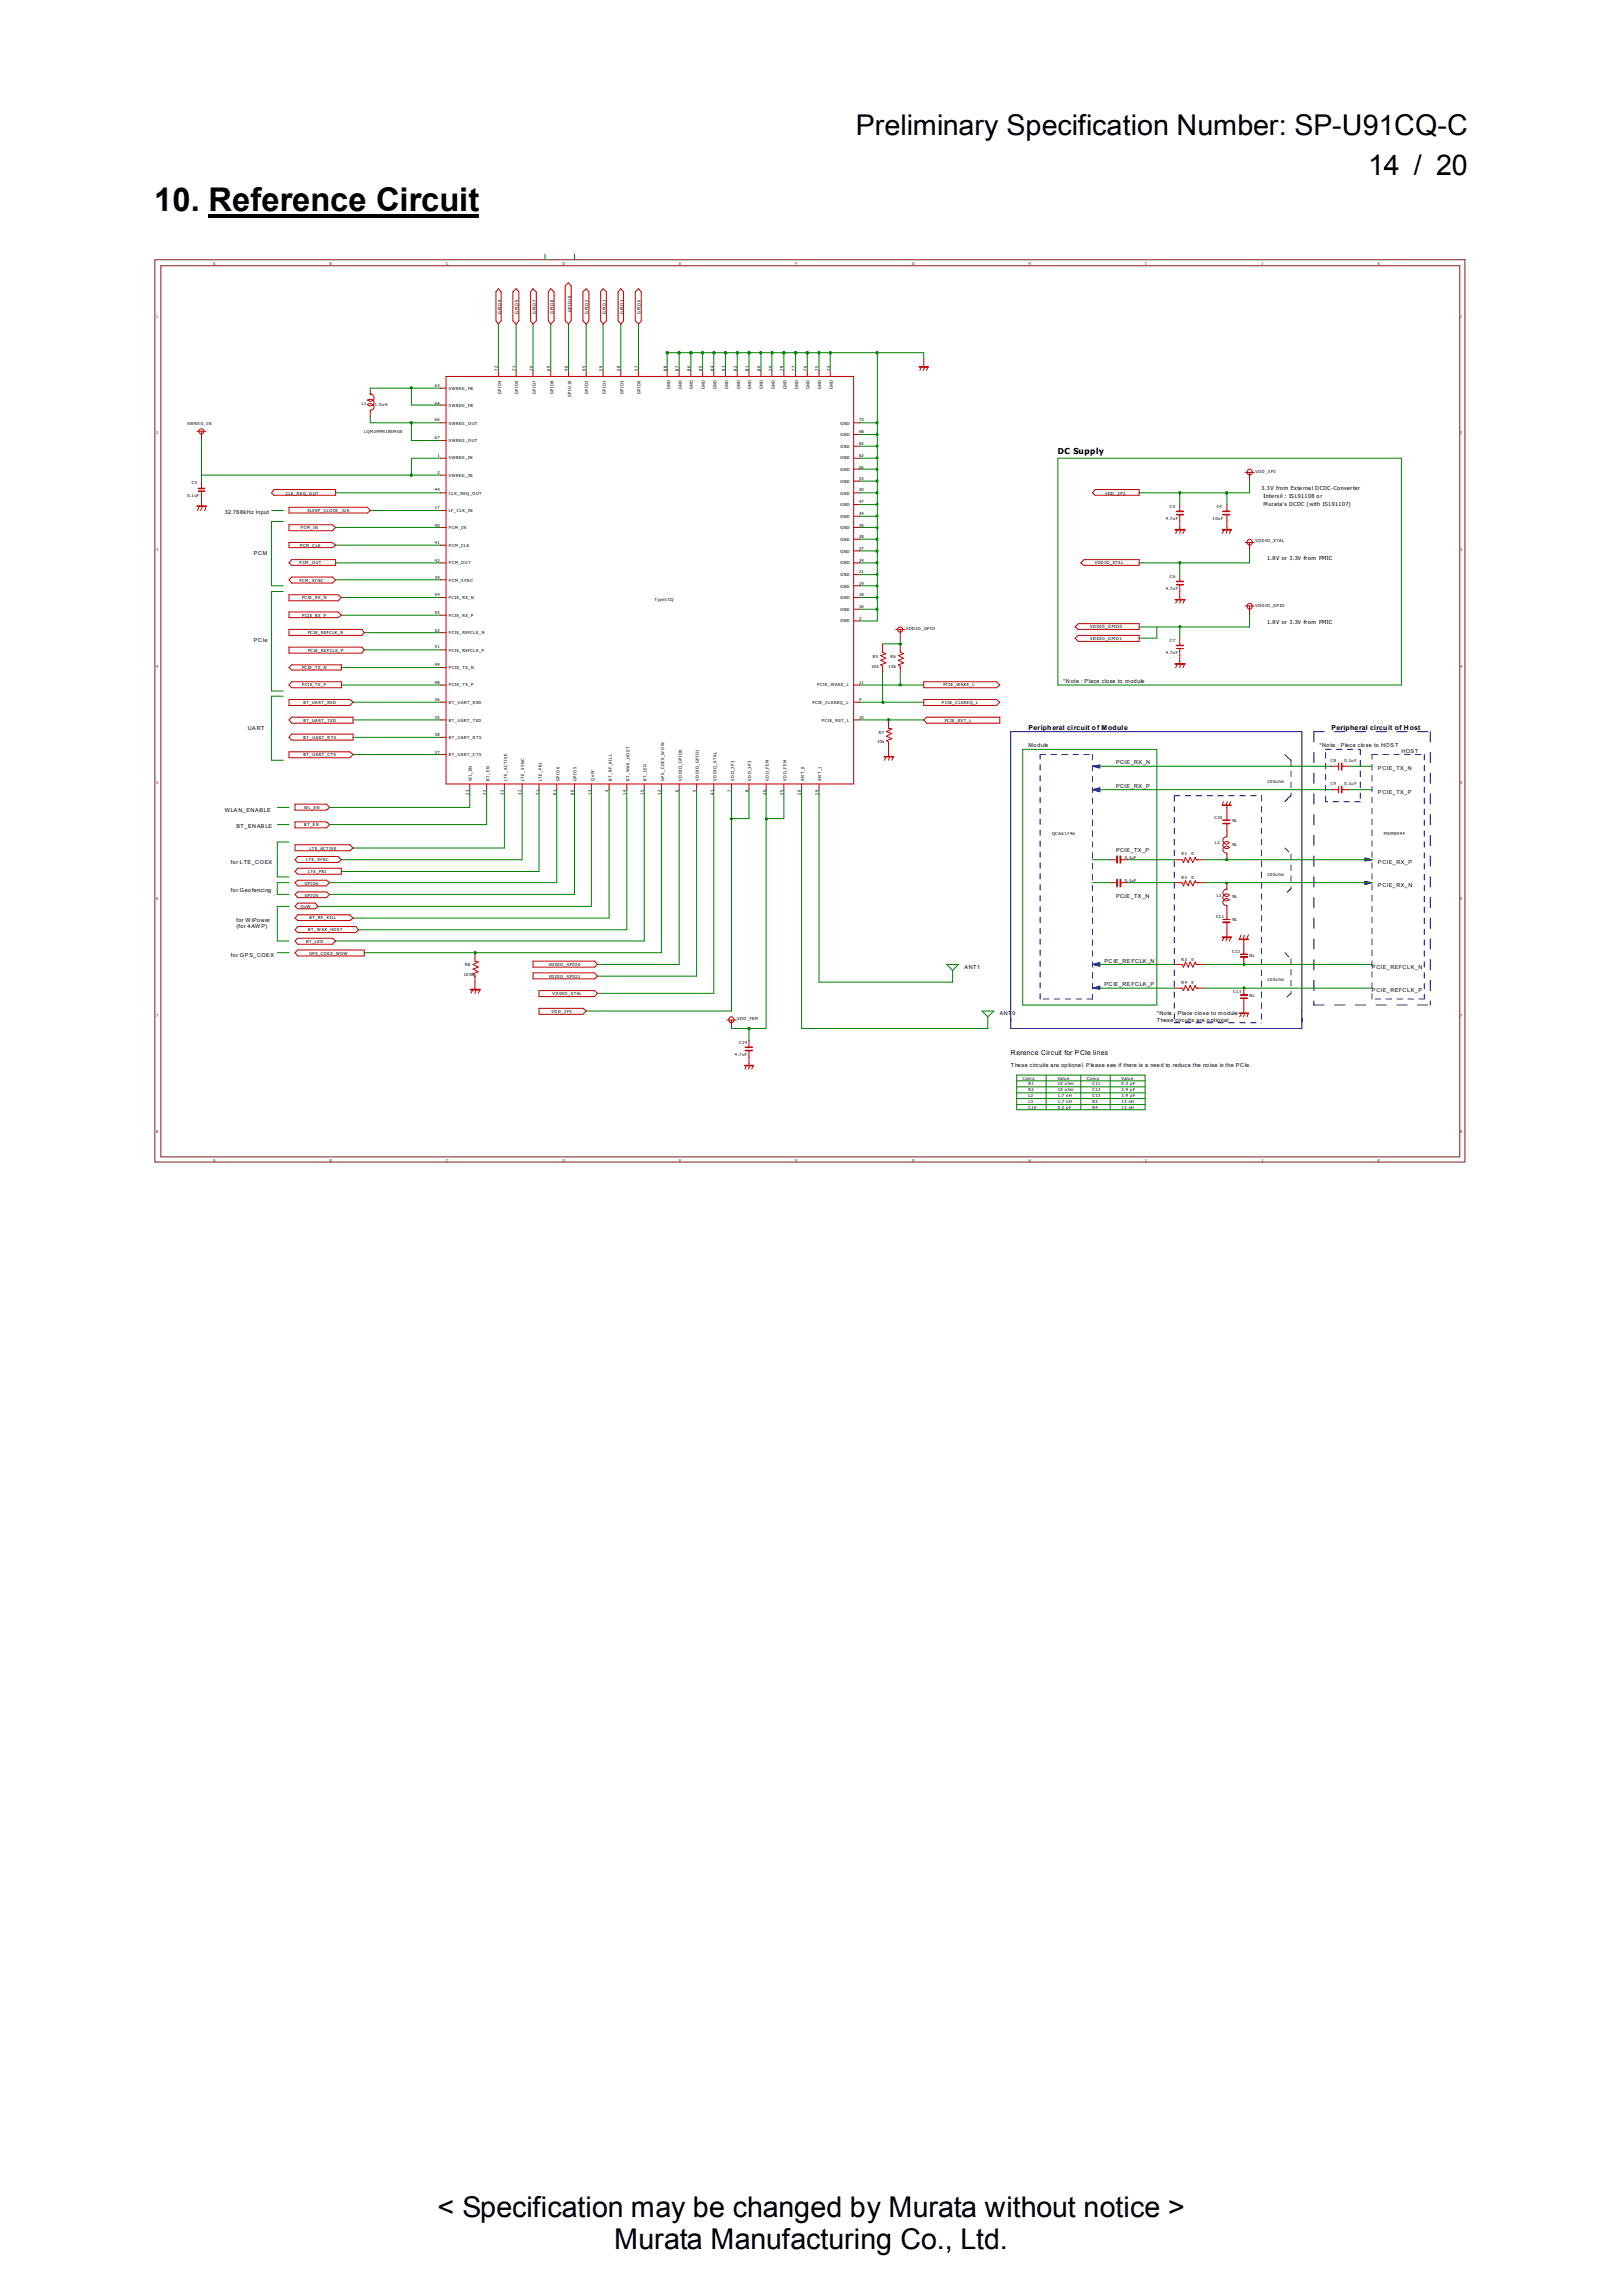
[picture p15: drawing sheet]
<svg xmlns="http://www.w3.org/2000/svg" width="210mm" height="297mm" viewBox="0 0 210 297" stroke-linecap="round" stroke-linejoin="round" font-family="sans-serif">
<defs><g id="words">
<text font-size="4.2" x="20" y="27.3">10. Reference Circuit</text>
<g font-size="3.7">
<text x="110.7" y="17.5">Preliminary Specification Number: SP-U91CQ-C</text>
<text x="177" y="22.6">14 / 20</text>
<text x="56.6" y="286.9">&lt; Specification may be changed by Murata without notice &gt;</text>
<text x="79.5" y="291.1">Murata Manufacturing Co., Ltd.</text>
</g>
<text font-size="1.1" x="136.9" y="58.8">DC Supply</text>
<g font-size=".9">
<text x="133.1" y="94.4">Peripheral circuit of Module</text>
<text x="172.3" y="94.4">Peripheral circuit of Host</text>
<text x="130.8" y="136.5">Rerence Circuit for PCIe lines</text>
</g>
<g font-size=".7">
<text x="163.2" y="63.4">3.3V from External DCDC-Converter</text>
<text x="163.5" y="64.4">Intersil : ISL91108 or</text>
<text x="163.5" y="65.5">Murata's DCDC (with ISL91107)</text>
<text x="29.1" y="66.6">32.768kHz Input</text>
<text x="32.8" y="71.8">PCM</text>
<text x="164" y="72.5">1.8V or 3.3V from PMIC</text>
<text x="32.8" y="83.1">PCIe</text>
<text x="164" y="80.8">1.8V or 3.3V from PMIC</text>
<text x="137.6" y="88.4">*N ote : Place close to module</text>
<text x="32.1" y="94.4">UART</text>
<text x="133.1" y="96.7">Module</text>
<text x="144.4" y="98.9">PCIE_RX_N</text>
<text x="144.4" y="101.9">PCIE_RX_P</text>
<text x="170.7" y="96.7">*Note : Place close to HOST</text>
<text x="178.3" y="99.7">PCIE_TX_N</text>
<text x="181.3" y="97.5">HOST</text>
<text x="29.1" y="105">WLAN_ENABLE</text>
<text x="30.6" y="107.2">BT_EN ABLE</text>
<text x="178.3" y="102.7">PCIE_TX_P</text>
<text x="29.9" y="111.8">for LTE_COEX</text>
<text x="144.4" y="110.2">PCIE_TX_P</text>
<text x="178.3" y="111.8">PCIE_RX_P</text>
<text x="29.9" y="115.5">for Geofencing</text>
<text x="30.6" y="119.3">for W iPower</text>
<text x="144.4" y="116.3">PCIE_TX_N</text>
<text x="178.3" y="114.8">PCIE_RX_N</text>
<text x="29.9" y="123.8">for GPS_COEX</text>
<text x="30.6" y="120.1">(for 4AW P)</text>
<text x="124.8" y="125.3">ANT1</text>
<text x="142.9" y="124.6">PC IE_REFCLK_N</text>
<text x="177.5" y="125.3">PCIE_REFCLK_N</text>
<text x="129.4" y="131.3">ANT 0</text>
<text x="142.9" y="127.6">PC IE_REFCLK_P</text>
<text x="149.7" y="131.3">*Note : Place close to module</text>
<text x="177.5" y="128.4">PCIE_REFCLK_P</text>
<text x="149.7" y="132.3">These circuits are optional</text>
<text x="130.8" y="138.1">T hese circuits are optional. Please see if there is a need to reduce the noise in the PCIe.</text>
</g>
<g font-size=".5" fill="#802020">
<text x="27.6" y="34.3">A</text>
<text x="42.7" y="34.3">B</text>
<text x="57.7" y="34.3">C</text>
<text x="72.8" y="34.3">D</text>
<text x="87.9" y="34.3">E</text>
<text x="102.9" y="34.3">F</text>
<text x="118" y="34.3">G</text>
<text x="133.1" y="34.3">H</text>
<text x="148.2" y="34.3">I</text>
<text x="163.2" y="34.3">J</text>
<text x="178.3" y="34.3">K</text>
<text x="20.2" y="41.2">1</text>
<text x="188.9" y="41.2">1</text>
<text x="20.2" y="56.2">2</text>
<text x="188.9" y="56.2">2</text>
<text x="20.2" y="71.3">3</text>
<text x="188.9" y="71.3">3</text>
<text x="20.2" y="86.4">4</text>
<text x="188.9" y="86.4">4</text>
<text x="20.2" y="101.5">5</text>
<text x="188.9" y="101.5">5</text>
<text x="20.2" y="116.5">6</text>
<text x="188.9" y="116.5">6</text>
<text x="20.2" y="131.6">7</text>
<text x="188.9" y="131.6">7</text>
<text x="20.2" y="146.6">8</text>
<text x="188.9" y="146.6">8</text>
<text x="27.6" y="150.3">A</text>
<text x="42.7" y="150.3">B</text>
<text x="57.7" y="150.3">C</text>
<text x="72.8" y="150.3">D</text>
<text x="87.9" y="150.3">E</text>
<text x="102.9" y="150.3">F</text>
<text x="118" y="150.3">G</text>
<text x="133.1" y="150.3">H</text>
<text x="148.2" y="150.3">I</text>
<text x="163.2" y="150.3">J</text>
<text x="178.3" y="150.3">K</text>
</g>
<g font-size=".5">
<text x="64.9" y="40.6" transform="rotate(-90 64.9 40.6)">G PIO 4</text>
<text x="67.1" y="40.6" transform="rotate(-90 67.1 40.6)">G PIO 9</text>
<text x="69.3" y="40.6" transform="rotate(-90 69.3 40.6)">G PIO 7</text>
<text x="71.6" y="40.6" transform="rotate(-90 71.6 40.6)">G PIO 8</text>
<text x="73.9" y="40.4" transform="rotate(-90 73.9 40.4)">GPI O1 0</text>
<text x="76.1" y="40.6" transform="rotate(-90 76.1 40.6)">G PIO 2</text>
<text x="78.4" y="40.6" transform="rotate(-90 78.4 40.6)">G PIO 1</text>
<text x="80.7" y="40.6" transform="rotate(-90 80.7 40.6)">G PIO 3</text>
<text x="82.9" y="40.6" transform="rotate(-90 82.9 40.6)">G PIO 0</text>
<text x="46.8" y="52.3">L1</text>
<text x="48.5" y="52.5">1 .5u H</text>
<text x="56.3" y="50.1">63</text>
<text x="56.3" y="52.3">64</text>
<text x="58.1" y="50.4">S W REG _FB</text>
<text x="58.1" y="52.7">S W REG _FB</text>
<text x="64.4" y="48" transform="rotate(-90 64.4 48)">7 2</text>
<text x="64.9" y="51" transform="rotate(-90 64.9 51)">GPIO 4</text>
<text x="66.7" y="48" transform="rotate(-90 66.7 48)">7 1</text>
<text x="67.1" y="51" transform="rotate(-90 67.1 51)">GPIO 9</text>
<text x="69" y="48" transform="rotate(-90 69 48)">7 0</text>
<text x="69.3" y="51" transform="rotate(-90 69.3 51)">GPIO 7</text>
<text x="71.2" y="48" transform="rotate(-90 71.2 48)">6 9</text>
<text x="71.6" y="51" transform="rotate(-90 71.6 51)">GPIO 8</text>
<text x="73.5" y="48" transform="rotate(-90 73.5 48)">4 6</text>
<text x="73.9" y="51.4" transform="rotate(-90 73.9 51.4)">GP IO 10</text>
<text x="75.8" y="48" transform="rotate(-90 75.8 48)">4 5</text>
<text x="76.1" y="51" transform="rotate(-90 76.1 51)">GPIO 2</text>
<text x="78" y="48" transform="rotate(-90 78 48)">5 9</text>
<text x="78.4" y="51" transform="rotate(-90 78.4 51)">GPIO 1</text>
<text x="80.3" y="48" transform="rotate(-90 80.3 48)">5 8</text>
<text x="80.7" y="51" transform="rotate(-90 80.7 51)">GPIO 3</text>
<text x="82.5" y="48" transform="rotate(-90 82.5 48)">5 7</text>
<text x="82.9" y="51" transform="rotate(-90 82.9 51)">GPIO 0</text>
<text x="86.3" y="48" transform="rotate(-90 86.3 48)">8 8</text>
<text x="86.7" y="50.4" transform="rotate(-90 86.7 50.4)">GND</text>
<text x="87.8" y="48" transform="rotate(-90 87.8 48)">8 7</text>
<text x="88.2" y="50.4" transform="rotate(-90 88.2 50.4)">GND</text>
<text x="89.3" y="48" transform="rotate(-90 89.3 48)">8 6</text>
<text x="89.7" y="50.4" transform="rotate(-90 89.7 50.4)">GND</text>
<text x="90.8" y="48" transform="rotate(-90 90.8 48)">8 5</text>
<text x="91.2" y="50.4" transform="rotate(-90 91.2 50.4)">GND</text>
<text x="92.4" y="48" transform="rotate(-90 92.4 48)">8 4</text>
<text x="92.7" y="50.4" transform="rotate(-90 92.7 50.4)">GND</text>
<text x="93.8" y="48" transform="rotate(-90 93.8 48)">8 3</text>
<text x="94.2" y="50.4" transform="rotate(-90 94.2 50.4)">GND</text>
<text x="95.3" y="48" transform="rotate(-90 95.3 48)">8 2</text>
<text x="95.8" y="50.4" transform="rotate(-90 95.8 50.4)">GND</text>
<text x="96.9" y="48" transform="rotate(-90 96.9 48)">8 1</text>
<text x="97.2" y="50.4" transform="rotate(-90 97.2 50.4)">GND</text>
<text x="98.4" y="48" transform="rotate(-90 98.4 48)">8 0</text>
<text x="98.7" y="50.4" transform="rotate(-90 98.7 50.4)">GND</text>
<text x="99.9" y="48" transform="rotate(-90 99.9 48)">7 9</text>
<text x="100.2" y="50.4" transform="rotate(-90 100.2 50.4)">GND</text>
<text x="101.3" y="48" transform="rotate(-90 101.3 48)">7 8</text>
<text x="101.8" y="50.4" transform="rotate(-90 101.8 50.4)">GND</text>
<text x="102.9" y="48" transform="rotate(-90 102.9 48)">7 7</text>
<text x="103.3" y="50.4" transform="rotate(-90 103.3 50.4)">GND</text>
<text x="104.4" y="48" transform="rotate(-90 104.4 48)">7 6</text>
<text x="104.7" y="50.4" transform="rotate(-90 104.7 50.4)">GND</text>
<text x="105.9" y="48" transform="rotate(-90 105.9 48)">7 5</text>
<text x="106.3" y="50.4" transform="rotate(-90 106.3 50.4)">GND</text>
<text x="107.4" y="48" transform="rotate(-90 107.4 48)">7 4</text>
<text x="107.8" y="50.4" transform="rotate(-90 107.8 50.4)">GND</text>
<text x="24.3" y="55">SW RE G_I N</text>
<text x="47.1" y="56">LQM2MPN1R5MG0</text>
<text x="56.3" y="54.5">66</text>
<text x="56.3" y="56.8">67</text>
<text x="56.6" y="59.1">1</text>
<text x="58.1" y="55">S W REG _O UT</text>
<text x="58.1" y="57.2">S W REG _O UT</text>
<text x="58.1" y="59.4">S W REG _IN</text>
<text x="108.8" y="59.4">GND</text>
<text x="108.8" y="57.9">GND</text>
<text x="108.8" y="56.5">GND</text>
<text x="108.8" y="55">GND</text>
<text x="111.2" y="59.1">62</text>
<text x="111.2" y="57.6">65</text>
<text x="111.2" y="56.1">68</text>
<text x="111.2" y="54.5">73</text>
<text x="24.3" y="64.3">0.1 uF</text>
<text x="24.8" y="62.7">C3</text>
<text x="37" y="64">CLK_RE Q _O UT</text>
<text x="56.3" y="63.6">44</text>
<text x="56.3" y="65.9">17</text>
<text x="56.6" y="61.3">2</text>
<text x="58.1" y="61.7">S W REG _IN</text>
<text x="58.1" y="64">CLK_ REQ _O UT</text>
<text x="108.8" y="65.5">GND</text>
<text x="108.8" y="64">GND</text>
<text x="108.8" y="62.5">GND</text>
<text x="108.8" y="61">GND</text>
<text x="111.2" y="65.1">47</text>
<text x="111.2" y="63.6">50</text>
<text x="111.2" y="62.1">53</text>
<text x="111.2" y="60.6">56</text>
<text x="143" y="64">VDD _3 P3</text>
<text x="151.4" y="65.7">C5</text>
<text x="157.4" y="65.7">C4</text>
<text x="162.5" y="61.2">VDD _3 P3</text>
<text x="38.8" y="70.8">PCM _CLK</text>
<text x="38.9" y="68.5">P CM_IN</text>
<text x="39.8" y="66.2">SLE EP_ CLO CK_ 32 K</text>
<text x="56.3" y="68.2">40</text>
<text x="56.3" y="70.4">41</text>
<text x="58.1" y="66.2">LF_ CLK_IN</text>
<text x="58.1" y="68.5">P CM_I N</text>
<text x="58.1" y="70.8">P CM_CLK</text>
<text x="108.8" y="71.6">GND</text>
<text x="108.8" y="70">GND</text>
<text x="108.8" y="68.5">GND</text>
<text x="108.8" y="67">GND</text>
<text x="111.2" y="71.2">27</text>
<text x="111.2" y="69.6">28</text>
<text x="111.2" y="68.2">30</text>
<text x="111.2" y="66.6">34</text>
<text x="150.8" y="67.3">4 .7u F</text>
<text x="156.9" y="67.3">1 0u F</text>
<text x="162.5" y="70.2">VDD IO _X TAL</text>
<text x="38.8" y="75.3">PCM_ SYNC</text>
<text x="38.8" y="73">P CM _O UT</text>
<text x="39.1" y="77.6">PCIE _RX_ N</text>
<text x="56.3" y="72.7">42</text>
<text x="56.3" y="75">39</text>
<text x="56.3" y="77.1">54</text>
<text x="58.1" y="73">P CM_O U T</text>
<text x="58.1" y="75.3">P CM_S YN C</text>
<text x="58.1" y="77.6">P CIE_ RX_ N</text>
<text x="84.7" y="77.7">Type1 CQ</text>
<text x="108.8" y="77.6">GND</text>
<text x="108.8" y="76.1">GND</text>
<text x="108.8" y="74.5">GND</text>
<text x="108.8" y="73">GND</text>
<text x="111.2" y="77.1">18</text>
<text x="111.2" y="75.7">19</text>
<text x="111.2" y="74.2">21</text>
<text x="111.2" y="72.7">24</text>
<text x="141.6" y="73">VDD IO _XTAL</text>
<text x="150.8" y="76.4">4 .7u F</text>
<text x="151.4" y="74.8">C6</text>
<text x="39.1" y="79.9">P CI E_RX _P</text>
<text x="39.9" y="82.1">PCIE_ REFCLK_N</text>
<text x="56.3" y="79.4">55</text>
<text x="56.3" y="81.7">52</text>
<text x="56.3" y="83.9">51</text>
<text x="58.1" y="79.9">P CIE_ RX_ P</text>
<text x="58.1" y="82.1">P CIE_ REFCLK_N</text>
<text x="108.8" y="80.5">GND</text>
<text x="108.8" y="79.1">GND</text>
<text x="111.2" y="80.2">3</text>
<text x="111.2" y="78.7">16</text>
<text x="117.2" y="81.6">VDD IO _GP IO</text>
<text x="141" y="81.3">VD DIO _G PIO 0</text>
<text x="141" y="82.8">VD DIO _G PIO 1</text>
<text x="151.4" y="83.1">C7</text>
<text x="162.5" y="78.5">VDD IO _GP IO</text>
<text x="39.1" y="86.6">PCIE _TX_ N</text>
<text x="39.1" y="88.8">P CI E_TX _P</text>
<text x="39.9" y="84.3">PCIE _RE FCLK_ P</text>
<text x="56.3" y="86.2">49</text>
<text x="56.3" y="88.5">48</text>
<text x="58.1" y="84.3">P CIE_ REFCLK_P</text>
<text x="58.1" y="86.6">P CIE_ TX_ N</text>
<text x="58.1" y="88.8">P CIE_ TX_ P</text>
<text x="105.7" y="88.8">P CIE_ W AKE_ L</text>
<text x="111.2" y="88.5">11</text>
<text x="112.7" y="86.4">10 k</text>
<text x="112.9" y="85.1">R5</text>
<text x="115" y="86.4">1 0k</text>
<text x="115.2" y="85.1">R6</text>
<text x="122.1" y="88.8">PCIE _W AKE_ L</text>
<text x="150.8" y="84.6">4 .7u F</text>
<text x="39.3" y="91.1">BT_UART_ RX D</text>
<text x="39.3" y="93.4">BT_UART_ TX D</text>
<text x="39.3" y="95.6">BT_ UART_RTS</text>
<text x="56.3" y="93">35</text>
<text x="56.3" y="90.8">36</text>
<text x="56.3" y="95.3">38</text>
<text x="58.1" y="93.4">BT_ UART_TXD</text>
<text x="58.1" y="91.1">BT_ UART_RXD</text>
<text x="58.1" y="95.6">BT_ UART_RTS</text>
<text x="105.1" y="91.1">PCIE _CLKREQ _ L</text>
<text x="106.3" y="93.4">P CIE_ RST_ L</text>
<text x="111.2" y="93">10</text>
<text x="111.2" y="90.8">9</text>
<text x="113.7" y="94.9">R7</text>
<text x="121.9" y="91.1">P CIE_ CLKRE Q _L</text>
<text x="122.2" y="93.4">PCIE _RS T_ L</text>
<text x="39.3" y="97.9">BT_ UART_CTS</text>
<text x="56.3" y="97.5">37</text>
<text x="58.1" y="97.9">BT_ UART_CTS</text>
<text x="61" y="101.1" transform="rotate(-90 61 101.1)">W L_EN</text>
<text x="63.3" y="101.1" transform="rotate(-90 63.3 101.1)">BT_ EN</text>
<text x="65.6" y="101.1" transform="rotate(-90 65.6 101.1)">LTE _ACTIVE</text>
<text x="67.8" y="101.1" transform="rotate(-90 67.8 101.1)">LTE _S YN C</text>
<text x="70.1" y="101.1" transform="rotate(-90 70.1 101.1)">LTE _P RI</text>
<text x="72.4" y="101.1" transform="rotate(-90 72.4 101.1)">G PIO 6</text>
<text x="74.6" y="101.1" transform="rotate(-90 74.6 101.1)">G PIO 5</text>
<text x="76.9" y="101.1" transform="rotate(-90 76.9 101.1)">Q o W</text>
<text x="79.2" y="101.1" transform="rotate(-90 79.2 101.1)">BT_ RF_KILL</text>
<text x="81.4" y="101.1" transform="rotate(-90 81.4 101.1)">BT_ W AK_HO S T</text>
<text x="83.7" y="101.1" transform="rotate(-90 83.7 101.1)">BT_ LED</text>
<text x="85.9" y="101.1" transform="rotate(-90 85.9 101.1)">G PS _CO EX _W O W</text>
<text x="88.2" y="101.1" transform="rotate(-90 88.2 101.1)">VD DIO _G PIO 0</text>
<text x="90.4" y="101.1" transform="rotate(-90 90.4 101.1)">VD DIO _G PIO 1</text>
<text x="92.7" y="101.1" transform="rotate(-90 92.7 101.1)">VD DIO _X TAL</text>
<text x="95" y="101.1" transform="rotate(-90 95 101.1)">VD D_3 P3</text>
<text x="97.2" y="101.1" transform="rotate(-90 97.2 101.1)">VD D_3 P3</text>
<text x="99.5" y="101.1" transform="rotate(-90 99.5 101.1)">VD D_F EM</text>
<text x="101.8" y="101.1" transform="rotate(-90 101.8 101.1)">VD D_F EM</text>
<text x="104.1" y="101.1" transform="rotate(-90 104.1 101.1)">AN T_0</text>
<text x="106.3" y="101.1" transform="rotate(-90 106.3 101.1)">AN T_1</text>
<text x="113.5" y="96.2">10k</text>
<text x="164" y="101.3">10 0o hm</text>
<text x="172.2" y="98.6">C8</text>
<text x="172.2" y="101.6">C9</text>
<text x="174" y="98.6">0 .1u F</text>
<text x="174" y="101.6">0 .1u F</text>
<text x="39.4" y="104.7">W L_E N</text>
<text x="39.4" y="107">BT_E N</text>
<text x="60.7" y="102.9" transform="rotate(-90 60.7 102.9)">2 3</text>
<text x="62.9" y="102.9" transform="rotate(-90 62.9 102.9)">2 2</text>
<text x="65.2" y="102.9" transform="rotate(-90 65.2 102.9)">3 3</text>
<text x="67.5" y="102.9" transform="rotate(-90 67.5 102.9)">3 2</text>
<text x="69.8" y="102.9" transform="rotate(-90 69.8 102.9)">3 1</text>
<text x="72" y="102.9" transform="rotate(-90 72 102.9)">6 1</text>
<text x="74.3" y="102.9" transform="rotate(-90 74.3 102.9)">6 0</text>
<text x="76.5" y="102.9" transform="rotate(-90 76.5 102.9)">1 3</text>
<text x="78.7" y="102.4" transform="rotate(-90 78.7 102.4)">4</text>
<text x="81" y="102.9" transform="rotate(-90 81 102.9)">1 4</text>
<text x="83.3" y="102.9" transform="rotate(-90 83.3 102.9)">1 5</text>
<text x="85.5" y="102.9" transform="rotate(-90 85.5 102.9)">1 2</text>
<text x="87.8" y="102.4" transform="rotate(-90 87.8 102.4)">6</text>
<text x="90.1" y="102.4" transform="rotate(-90 90.1 102.4)">5</text>
<text x="92.4" y="102.9" transform="rotate(-90 92.4 102.9)">4 3</text>
<text x="94.6" y="102.4" transform="rotate(-90 94.6 102.4)">7</text>
<text x="96.9" y="102.4" transform="rotate(-90 96.9 102.4)">8</text>
<text x="99.1" y="102.9" transform="rotate(-90 99.1 102.9)">2 6</text>
<text x="101.3" y="102.9" transform="rotate(-90 101.3 102.9)">2 5</text>
<text x="103.6" y="102.9" transform="rotate(-90 103.6 102.9)">2 0</text>
<text x="105.9" y="102.9" transform="rotate(-90 105.9 102.9)">2 9</text>
<text x="157.1" y="106">C10</text>
<text x="159.5" y="106.4">NL</text>
<text x="39.6" y="111.4">LTE_ SYNC</text>
<text x="39.9" y="113">LTE_ PRI</text>
<text x="40" y="110">LTE_ ACTIVE</text>
<text x="136.1" y="108.1">QCA6 17 4A</text>
<text x="145.5" y="111.2">0.1uF</text>
<text x="152.9" y="110.7">R1</text>
<text x="152.9" y="113.7">R2</text>
<text x="154.2" y="110.7">0</text>
<text x="154.2" y="113.7">0</text>
<text x="157.2" y="109.3">L2</text>
<text x="159.5" y="109.5">NL</text>
<text x="164" y="113.4">10 0o hm</text>
<text x="179" y="108.1">MS M89 94</text>
<text x="38.9" y="117.5">Q oW</text>
<text x="39.4" y="116">GPI O5</text>
<text x="39.4" y="114.5">GPI O6</text>
<text x="40" y="119">BT_RF_ KILL</text>
<text x="145.5" y="114.2">0.1uF</text>
<text x="157.4" y="118.8">C1 1</text>
<text x="157.4" y="116.1">L3</text>
<text x="159.5" y="119.2">NL</text>
<text x="159.5" y="116.3">NL</text>
<text x="39.6" y="122">BT_LE D</text>
<text x="39.9" y="120.5">BT_ W AK_HO S T</text>
<text x="40" y="123.5">GP S_CO E X_ W OW</text>
<text x="60.2" y="125.1">R8</text>
<text x="71" y="125.1">VD DIO _ GPIO 0</text>
<text x="152.9" y="124.3">R3</text>
<text x="154.2" y="124.3">0</text>
<text x="159.4" y="123.4">C12</text>
<text x="161.7" y="123.8">NL</text>
<text x="60" y="126.3">10 0k</text>
<text x="71" y="126.5">VD DIO _ GPIO 1</text>
<text x="71.4" y="131.1">VD D_3 P3</text>
<text x="71.5" y="128.8">VD DIO _X TAL</text>
<text x="152.9" y="127.3">R4</text>
<text x="154.2" y="127.3">0</text>
<text x="159.6" y="128.5">C1 3</text>
<text x="161.7" y="129">NL</text>
<text x="164" y="126.9">10 0o hm</text>
<text x="95.1" y="136.7">4 .7 uF</text>
<text x="95.4" y="132">VDD _FEM</text>
<text x="95.6" y="135.1">C14</text>
<text x="132.3" y="139.7">Com p</text>
<text x="133.1" y="140.5">R1</text>
<text x="133.1" y="141.2">R2</text>
<text x="133.1" y="142">L2</text>
<text x="133.1" y="142.8">L3</text>
<text x="133.1" y="143.5">C10</text>
<text x="136.9" y="139.7">Valu e</text>
<text x="136.9" y="140.5">10 o hm</text>
<text x="136.9" y="141.2">10 o hm</text>
<text x="136.9" y="142">1.7 n H</text>
<text x="136.9" y="142.8">1.7 n H</text>
<text x="136.9" y="143.5">0.3 p F</text>
<text x="140.6" y="139.7">Com p</text>
<text x="141.4" y="140.5">C11</text>
<text x="141.4" y="141.2">C12</text>
<text x="141.4" y="142">C13</text>
<text x="141.4" y="142.8">R3</text>
<text x="141.4" y="143.5">R4</text>
<text x="145.1" y="139.7">Valu e</text>
<text x="145.1" y="141.2">3 .9 p F</text>
<text x="145.1" y="140.5">0 .3 p F</text>
<text x="145.1" y="142">3 .9 p F</text>
<text x="145.1" y="142.8">1 5 nH</text>
<text x="145.1" y="143.5">1 5 nH</text>
</g>
</g></defs>
<path d="M27 27.9h35" fill="none" stroke="#000" stroke-width=".42"/>
<path d="M20 33.6h169.5v116.8h-169.5zM20.8 34.4h168.1v115.3h-168.1z" fill="none" stroke="#802020" stroke-width=".13"/>
<g fill="none" stroke="#0000bf" stroke-width=".13" stroke-dasharray=".7 .7">
<path d="M134.6 97.6h6.8M141.4 97.6v31.7M166.3 97.6l.7 .8M167 98.4v4.6M171.5 97h4.5M176 97v6.7M177.5 97.6h6.8M184.3 97.6v31.7M151.9 103v29.4M151.9 103h11.3M163.2 103v29.4M166.3 109.7l.7 .8"/>
<path d="M167 103l-.7 .7M167 110.5v4.5M167 115l-.7 .7M171.5 103.7v-6.7M176 103.7h-4.5M134.6 129.3v-31.7M141.4 129.3h-6.8M151.9 132.4h11.3M166.3 123.3l.7 .8M167 124.1v4.4M167 128.5l-.7 .8M177.5 129.3v-31.7"/>
<path d="M184.3 129.3h-6.8"/>
</g>
<path d="M130.8 94.7h37.7v38.4h-37.7zM141.4 99.2h.7M141.4 102.2h.7M176.8 114.2h.7M176.8 111.3h.7M141.4 124.8h.7M141.4 127.9h.7" fill="none" stroke="#0000bf" stroke-width=".13"/>
<g fill="#0000bf" stroke="#0000bf" stroke-width=".13">
<path d="M176.6 114l.9 .2-.9 .3z"/>
<path d="M141.4 99.2l.9-.2v.4z"/>
<path d="M141.4 102.2l.9-.3v.6z"/>
<path d="M141.4 124.8l.9-.2v.5z"/>
<path d="M141.4 127.9l.9-.3v.4z"/>
<path d="M176.6 111l.9 .3-.9 .1z"/>
</g>
<path d="M170 94.7h15.1M170 94.7v35.4M185.1 94.7v35.4M170 130.1h15.1" fill="none" stroke="#0000bf" stroke-width=".13" stroke-dasharray="1.3 1.3"/>
<g fill="none" stroke="#bf0000" stroke-width=".13">
<path d="M64.5 37.4l.3 .4v3.7l-.3 .4-.3-.4v-3.7zM66.8 37.4l.3 .4v3.7l-.3 .4-.4-.4v-3.7zM69 37.4l.4 .4v3.7l-.4 .4-.3-.4v-3.7zM71.3 37.4l.4 .4v3.7l-.4 .4-.4-.4v-3.7zM73.6 36.6l.3 .4v4.5l-.3 .4-.5-.4v-4.5zM75.8 37.4l.4 .4v3.7l-.4 .4-.4-.4v-3.7zM78 37.4l.5 .4v3.7l-.5 .4-.3-.4v-3.7zM80.3 37.4l.4 .4v3.7l-.4 .4-.3-.4v-3.7zM82.6 37.4l.4 .4v3.7l-.4 .4-.4-.4v-3.7zM25.5 55.8h1.2M26.1 55.8v1.2M47.6 51.8a.44 .44 0 0 1 .6 0 .44 .44 0 0 1-.1 .7 .44 .44 0 0 1-.5-.2 .46 .46 0 0 1 .6 .1 .46 .46 0 0 1-.1 .6l-.2 .1v.8"/>
<path d="M47.9 51h.1M47.9 51.1v-.1a.49 .49 0 0 1 .5 .3 .49 .49 0 0 1-.3 .6h-.2l-.3-.2M47.9 50.2v.8M57 50.2h.7M57 52.4h.7M57 54.7h.7M57 57h.7M57 59.3h.7M57.7 48.7h52.8v52.8h-52.8zM64.5 47.9v.8M66.8 47.9v.8M69 47.9v.8"/>
<path d="M71.3 47.9v.8M73.6 47.9v.8M75.8 47.9v.8M78 47.9v.8M80.3 47.9v.8M82.6 47.9v.8M86.3 47.9v.8M87.9 47.9v.8M89.4 47.9v.8M90.9 47.9v.8M92.4 47.9v.8M93.9 47.9v.8"/>
<path d="M95.4 47.9v.8M96.9 47.9v.8M98.5 47.9v.8M99.9 47.9v.8M101.4 47.9v.8M102.9 47.9v.8M104.5 47.9v.8M106 47.9v.8M107.4 47.9v.8M110.5 54.7h.7M110.5 59.3h.7M110.5 57.7h.7"/>
<path d="M110.5 56.2h.7M119.2 47.4l-.2 .5M119.5 46.4v1M119.7 47.4l-.2 .5M120.1 47.4l-.2 .5M25.8 65.5l-.3 .6M26.1 62.3v.9M26.1 63.6v1.9M26.2 65.5l-.2 .6M26.7 65.5l-.2 .6M35.5 63.4h7.9v.7h-7.9l-.4-.3zM37.4 70.2h5.6l.4 .4-.4 .3h-5.6z"/>
<path d="M37.4 65.6h10.2l.3 .5-.3 .3h-10.2zM37.4 67.9h5.6l.4 .4-.4 .4h-5.6zM37.4 77h6.3l.5 .3-.5 .4h-6.3zM37.4 79.2h6.3l.5 .4-.5 .3h-6.3zM37.7 72.4h5.7v.8h-5.7l-.3-.4zM37.7 74.7h5.3l.4 .3-.4 .5h-5.3l-.3-.5zM57 61.5h.7M57 63.8h.7M57 66.1h.7M57 68.3h.7M57 70.6h.7M57 72.8h.7"/>
<path d="M57 75h.7M57 77.3h.7M57 79.6h.7M110.5 63.8h.7M110.5 68.3h.7M110.5 72.8h.7M110.5 77.3h.7M110.5 78.8h.7M110.5 75.8h.7M110.5 74.4h.7M110.5 71.3h.7M110.5 69.8h.7"/>
<path d="M110.5 66.8h.7M110.5 65.3h.7M110.5 62.3h.7M110.5 60.7h.7M139.8 72.8l.5-.4h7.1v.8h-7.1zM141.7 63.4h5.7v.7h-5.7l-.3-.3zM152.4 68.5l-.3 .5M152.4 77.6l-.3 .5M152.6 65.3v.9M152.6 66.6v1.9M152.6 74.4v.9M152.6 75.7v1.9"/>
<path d="M152.8 68.5l-.2 .5M152.8 77.6l-.2 .5M153.3 68.5l-.2 .5M153.3 77.6l-.2 .5M158.4 68.5l-.2 .5M158.7 65.3v.9M158.7 66.6v1.9M158.8 68.5l-.2 .5M159.3 68.5l-.2 .5M161.1 61.1h1.2M161.1 70.2h1.2M161.1 78.4h1.2"/>
<path d="M161.7 61.1v1.2M161.7 70.2v1.1M161.7 78.4v1.2M37.4 81.5h9.4l.3 .4-.3 .3h-9.4zM37.4 90.5h7.9l.4 .4-.4 .4h-7.9zM37.4 83.7h9.4l.3 .4-.3 .4h-9.4zM37.4 97.3h7.9l.4 .3-.4 .5h-7.9zM37.4 86.4l.3-.4h6.5v.7h-6.5zM37.7 92.8h8v.8h-8l-.3-.4zM37.7 88.2h6.5v.8h-6.5l-.3-.4zM37.7 95h8v.8h-8l-.3-.4zM57 81.9h.7"/>
<path d="M57 84.1h.7M57 86.4h.7M57 88.6h.7M57 93.2h.7M57 90.9h.7M57 95.4h.7M57 97.6h.7M110.5 88.6h.7M110.5 93.2h.7M110.5 90.9h.7M110.5 80.4h.7M114.2 83.3v1.1l.4 .2-.7 .2 .7 .4-.7 .2 .7 .4-.7 .2 .3 .2v.9"/>
<path d="M114.7 97.9l-.3 .5M115 93.2v1.1h.4l-.7 .4 .7 .2-.7 .4 .7 .3-.7 .2 .3 .2v1.9M115.1 97.9l-.1 .5M115.6 97.9l-.2 .5M115.9 81.5h1.2M116.5 81.5v1.1M116.5 83.3v1.1l.4 .2-.7 .2 .7 .4-.7 .2 .7 .4-.7 .2 .3 .2v.9M119.5 88.2h9.4l.5 .4-.5 .4h-9.4zM119.5 90.5h9.4l.5 .4-.5 .4h-9.4zM119.5 93.2l.4-.4h9.5v.8h-9.5zM139.1 81.1l.4-.4h7.9v.8h-7.9zM139.1 82.6l.4-.4h7.9v.8h-7.9z"/>
<path d="M152.4 85.9l-.3 .5M152.6 82.6v1M152.6 83.9v2M152.8 85.9l-.2 .5M153.3 85.9l-.2 .5M172.3 99.2h.9M173.6 99.2h1M38.2 104.1h4l.5 .4-.5 .3h-4zM38.2 106.4h4l.5 .3-.5 .4h-4zM38.2 109.3h7.1l.4 .4-.4 .4h-7.1zM38.2 115.7l.3-.3h3.7l.5 .3-.5 .5h-3.7zM38.2 114.2l.3-.3h3.7l.5 .3-.5 .4h-3.7z"/>
<path d="M38.5 112.4h5.7v.7h-5.7l-.3-.3zM38.5 110.8h5.2l.5 .5-.5 .3h-5.2l-.3-.3zM38.5 116.9h2.3l.3 .4-.3 .3h-2.3l-.3-.3zM38.5 118.4h6.8l.4 .4-.4 .3h-6.8l-.3-.3zM38.5 119.9h7.5l.4 .4-.4 .4h-7.5l-.3-.4zM60.8 101.5v.7M63 101.5v.7M65.3 101.5v.7M67.6 101.5v.7M69.7 101.5v.7M72 101.5v.7M74.3 101.5v.7"/>
<path d="M76.5 101.5v.7M78.8 101.5v.7M81.1 101.5v.7M83.4 101.5v.7M85.6 101.5v.7M87.9 101.5v.7M90.1 101.5v.7M92.4 101.5v.7M94.7 101.5v.7M96.9 101.5v.7M99.1 101.5v.7M101.4 101.5v.7"/>
<path d="M103.7 101.5v.7M106 101.5v.7M143.7 111.3h.9M143.7 114.2h.9M145 111.3h.9M145 114.2h.9M151.9 111.3h1.1l.1 .3 .3-.7 .3 .7 .3-.7 .3 .7 .4-.7 .1 .4h.9M151.9 114.2h1.1l.1 .4 .3-.6 .3 .6 .3-.6 .3 .6 .4-.6 .1 .2h.9M158.3 103.7l-.1 .5M158.7 106.6v1.7l-.4 .2a.48 .48 0 0 0 0 .5 .48 .48 0 0 0 .6 .2l.1-.1M158.7 114.2v.9l-.4 .2a.48 .48 0 0 0 .1 .6 .48 .48 0 0 0 .7-.1l-.2-.1a.47 .47 0 0 0-.5 .1 .47 .47 0 0 0-.1 .6 .5 .5 0 0 0 .8 0M158.7 104.2v2"/>
<path d="M158.7 119.3v1.9M158.8 103.7l-.2 .5M159 116.4l-.1-.1a.47 .47 0 0 0-.6 .2 .47 .47 0 0 0 0 .5l.4 .2v1.8M159.1 109.1l-.2-.2a.46 .46 0 0 0-.5 .1 .46 .46 0 0 0-.1 .6 .49 .49 0 0 0 .8 .1l-.2-.2a.47 .47 0 0 0-.5 .2 .47 .47 0 0 0-.1 .5l.4 .2v.9M159.2 103.7l-.2 .5M172.3 102.2h.9M173.6 102.2h1M38.2 123.3l.3-.4h8.6v.8h-8.6zM38.5 121.4h4.5l.4 .4-.4 .4h-4.5l-.3-.4zM61.2 128l-.3 .5M61.5 123.3v1.1l.4 .1-.7 .3 .7 .4-.7 .2 .7 .4-.7 .2 .3 .2v1.8M61.6 128l-.1 .5"/>
<path d="M62.1 128l-.2 .5M69 124.4h7.9l.4 .4-.4 .4h-7.9zM69 125.9h7.9l.4 .4-.4 .4h-7.9zM69.7 128.2h7.2l.4 .3-.4 .5h-7.2zM69.7 130.5h5.7l.4 .3-.4 .5h-5.7zM94.1 132h1.1M94.4 131.6h.3a.38 .38 0 0 1 .3 .5 .38 .38 0 0 1-.6 .2 .48 .48 0 0 1 0-.7zM94.7 132v1.1M96.6 137.9l-.2 .5M96.9 134.7v.9M96.9 136v1.9M97.1 137.9l-.3 .5"/>
<path d="M97.5 137.9l-.2 .5M151.9 124.8h1.1l.1 .4 .3-.7 .3 .7 .3-.7 .3 .7 .4-.7 .1 .3h.9M151.9 127.9h1.1l.1 .3 .3-.7 .3 .7 .3-.7 .3 .7 .4-.7 .1 .4h.9M158.4 121.2l-.2 .6M158.8 121.2l-.2 .6M159.3 121.2l-.2 .6M160.6 121l-.3 .6M160.7 131.1l-.3 .5M160.9 121.6v1.9M160.9 123.9v.9M160.9 127.9v.8M160.9 129.1v2"/>
<path d="M161 121l-.1 .6M161.1 131.1l-.2 .5M161.5 131.1l-.1 .5M161.5 121l-.2 .6"/>
<circle cx="26.1" cy="55.8" r=".33"/>
<circle cx="161.7" cy="61.1" r=".36"/>
<circle cx="161.7" cy="70.2" r=".36"/>
<circle cx="161.7" cy="78.5" r=".36"/>
<circle cx="116.5" cy="81.5" r=".33"/>
</g>
<g fill="#bf0000" stroke="#bf0000" stroke-width=".13">
<path d="M114.4 97.9h1.2v.1h-1.2z" fill-rule="evenodd"/>
<path d="M152 68.5h1.3v.1h-1.3z" fill-rule="evenodd"/>
<path d="M158.2 68.5h1.1v.1h-1.1z" fill-rule="evenodd"/>
<path d="M152.2 66.6h.9h-.9z" fill-rule="evenodd"/>
<path d="M152.2 66.1h.9v.1h-.9z" fill-rule="evenodd"/>
<path d="M158.2 66.6h.9h-.9z" fill-rule="evenodd"/>
<path d="M158.2 66.1h.9v.1h-.9z" fill-rule="evenodd"/>
<path d="M152 77.6h1.3h-1.3z" fill-rule="evenodd"/>
<path d="M152.2 75.6h.9v.1h-.9z" fill-rule="evenodd"/>
<path d="M152.2 75.2h.9v.1h-.9z" fill-rule="evenodd"/>
<path d="M152 85.9h1.3v.1h-1.3z" fill-rule="evenodd"/>
<path d="M152.2 83.9h.9z" fill-rule="evenodd"/>
<path d="M152.2 83.5h.9v.1h-.9z" fill-rule="evenodd"/>
<path d="M158.2 104.2h1.1h-1.1z" fill-rule="evenodd"/>
<path d="M158.2 121.2h1.1v.2h-1.1z" fill-rule="evenodd"/>
<path d="M158.2 106.5h.9v.1h-.9z" fill-rule="evenodd"/>
<path d="M158.2 106.1h.9v.1h-.9z" fill-rule="evenodd"/>
<path d="M158.2 119h.9z" fill-rule="evenodd"/>
<path d="M158.2 119.3h.9v.1h-.9z" fill-rule="evenodd"/>
<path d="M160.3 131.1h1.2v.1h-1.2z" fill-rule="evenodd"/>
<path d="M160.3 121.5h1.2v.1h-1.2z" fill-rule="evenodd"/>
<path d="M160.5 123.8h.9v.1h-.9z" fill-rule="evenodd"/>
<path d="M160.5 123.5h.9h-.9z" fill-rule="evenodd"/>
<path d="M160.5 128.7h.9v.1h-.9z" fill-rule="evenodd"/>
<path d="M160.5 129.1h.9v.1h-.9z" fill-rule="evenodd"/>
<path d="M144.9 110.8h.1v.9h-.1z" fill-rule="evenodd"/>
<path d="M144.5 110.8h.1v.9h-.1z" fill-rule="evenodd"/>
<path d="M144.9 113.8h.1v1h-.1z" fill-rule="evenodd"/>
<path d="M144.5 113.8h.1v1h-.1z" fill-rule="evenodd"/>
<path d="M173.6 98.7v1z" fill-rule="evenodd"/>
<path d="M173.2 98.7v1z" fill-rule="evenodd"/>
<path d="M173.6 101.8v.8z" fill-rule="evenodd"/>
<path d="M173.2 101.8v.8z" fill-rule="evenodd"/>
<path d="M25.5 65.5h1.2h-1.2z" fill-rule="evenodd"/>
<path d="M25.6 63.5h.9v.1h-.9z" fill-rule="evenodd"/>
<path d="M25.6 63.2h.9h-.9z" fill-rule="evenodd"/>
<path d="M96.4 135.9h1v.1h-1z" fill-rule="evenodd"/>
<path d="M96.4 135.5h1v.1h-1z" fill-rule="evenodd"/>
<path d="M96.3 137.9h1.2h-1.2z" fill-rule="evenodd"/>
<path d="M60.9 128h1.2v.1h-1.2z" fill-rule="evenodd"/>
<path d="M118.9 47.4h1.2v.1h-1.2z" fill-rule="evenodd"/>
</g>
<g fill="none" stroke="#008000" stroke-width=".13">
<path d="M70.5 32.9v.7M74.3 32.9v.7M26.1 57v5.3M47.9 53.9v.8h9.1M47.9 50.2h9.1M53.2 54.7v2.3h3.8M53.2 50.2v2.2h3.8M57 59.3h-3.8v2.2M64.5 41.9v6M66.8 41.9v6M69 41.9v6M71.3 41.9v6"/>
<path d="M73.6 41.9v6M75.8 41.9v6M78 41.9v6M80.3 41.9v6M82.6 41.9v6M87.9 45.6v2.3M89.4 45.6v2.3M90.9 45.6v2.3M92.4 45.6v2.3M93.9 45.6v2.3M95.4 45.6v2.3M96.9 45.6v2.3"/>
<path d="M98.5 45.6v2.3M99.9 45.6v2.3M101.4 45.6v2.3M102.9 45.6v2.3M104.5 45.6v2.3M106 45.6v2.3M107.4 45.6v2.3M111.2 54.7h2.3M111.2 59.3h2.3M111.2 57.7h2.3M111.2 56.2h2.3M113.5 45.6v34.8h-2.3"/>
<path d="M119.5 46.4v-.8h-33.2v2.3M136.9 59.3h44.4v29.3h-44.4zM26.1 61.5h30.9M35.1 66.1h1.6M36.7 67.5h-1.6v8.3h1.6M36.7 76.5h-1.6v12.9h1.6M43.4 72.8h13.6M43.4 68.3h13.6M43.4 63.8h13.6M43.4 70.6h13.6M43.4 75h13.6M44.2 77.3h12.8"/>
<path d="M44.2 79.6h12.8M47.9 66.1h9.1M111.2 78.8h2.3M111.2 77.3h2.3M111.2 75.8h2.3M111.2 74.4h2.3M111.2 72.8h2.3M111.2 71.3h2.3M111.2 69.8h2.3M111.2 68.3h2.3M111.2 66.8h2.3M111.2 65.3h2.3"/>
<path d="M111.2 63.8h2.3M111.2 62.3h2.3M111.2 60.7h2.3M152.6 63.8v1.5M152.6 72.8v1.6M158.7 63.8v1.5M161.7 71.3v1.5h-14.3M161.7 62.3v1.5h-14.3M161.7 79.6v1.5h-14.3M36.7 90.1h-1.6v8.3h1.6M44.2 88.6h12.8M44.2 86.4h12.8"/>
<path d="M45.7 90.9h11.3M45.7 93.2h11.3M45.7 95.4h11.3M45.7 97.6h11.3M47.1 81.9h9.9M47.1 84.1h9.9M111.2 88.6h8.3M111.2 90.9h8.3M111.2 93.2h8.3M114.2 87.1v3.8M116.5 82.6v.7h-2.3M116.5 87.1v1.5"/>
<path d="M132.3 97h17.4v33.1h-17.4zM142.1 99.2h30.2M149.7 81.1v1.5h-2.3M152.6 81.1v1.5M174.6 99.2h2.9M35.9 104.5h1.5M35.9 106.7h1.5M37.4 114.2h-1.5v1.5h1.5M37.4 109h-1.5v4.5h1.5M37.4 117.3h-1.5v4.5h1.5M60.8 102.2v2.3h-18.1M63 102.2v4.5h-20.3"/>
<path d="M65.3 102.2v7.5h-19.6M67.6 102.2v9.1h-23.4M69.7 102.2v10.6h-25.5M72 102.2v12h-29.3M74.3 102.2v13.5h-31.6M76.5 102.2v15.1h-35.4M78.8 102.2v16.6h-33.1M81.1 102.2v18.1h-34.7M83.4 102.2v19.6h-40M85.6 102.2v21.1h-38.5M87.9 102.2v22.6h-10.6M90.1 102.2v24.1h-12.8"/>
<path d="M92.4 102.2v26.3h-15.1M94.7 102.2v28.6h-18.9M96.9 102.2v3.7h-2.2M99.1 102.2v30.9h-4.4M101.4 102.2v3.7h-2.3M103.7 102.2v30.9h24.1v-1.5M106 102.2v24.9h17.3v-1.5M141.4 111.3h2.3M141.4 114.2h2.3M142.1 102.2h30.2M145.9 111.3h6M145.9 114.2h6"/>
<path d="M155.7 111.3h21.8M155.7 114.2h21.8M174.6 102.2h2.9M35.9 123.3h1.5M96.9 133.1v1.6M122.5 124.8h1.5l-.7 .8zM127.1 130.8h1.5l-.8 .8zM131.6 139.1h16.6v4.5h-16.6zM131.6 139.9h16.6M135.4 139.1v4.5M139.8 139.1v4.5M142.1 124.8h9.8"/>
<path d="M142.1 127.9h9.8M143.7 139.1v4.5M155.7 124.8h21.8M155.7 127.9h21.8M131.6 140.6h16.6M131.6 141.4h16.6M131.6 142.2h16.6M131.6 142.9h16.6"/>
</g>
<g fill="#008000" stroke="#008000" stroke-width=".13">
<path d="M113.4 78.7h.2l-.1 .3h-.1z" fill-rule="evenodd"/>
<path d="M113.4 77.2h.2l-.1 .3-.2-.2z" fill-rule="evenodd"/>
<path d="M113.4 75.7h.2v.2h-.2z" fill-rule="evenodd"/>
<path d="M113.4 74.2h.2v.2h-.2z" fill-rule="evenodd"/>
<path d="M113.4 72.7h.2l-.1 .3-.2-.2z" fill-rule="evenodd"/>
<path d="M113.4 71.2h.2l-.1 .3-.1-.1z" fill-rule="evenodd"/>
<path d="M113.4 69.7h.2l-.1 .3-.1-.1z" fill-rule="evenodd"/>
<path d="M113.4 68.2h.2l-.1 .2h-.1z" fill-rule="evenodd"/>
<path d="M113.4 66.7h.2l-.1 .2h-.1z" fill-rule="evenodd"/>
<path d="M113.4 65.2l.1-.1 .1 .3h-.2z" fill-rule="evenodd"/>
<path d="M113.4 63.7h.2l-.1 .3-.2-.2z" fill-rule="evenodd"/>
<path d="M113.4 62.1h.2l-.1 .3-.2-.1z" fill-rule="evenodd"/>
<path d="M113.4 60.6h.2l-.1 .3-.1-.1z" fill-rule="evenodd"/>
<path d="M113.3 59.2l.2-.1 .1 .2h-.2z" fill-rule="evenodd"/>
<path d="M113.4 57.6h.2v.2h-.2z" fill-rule="evenodd"/>
<path d="M113.4 56.1h.2l-.1 .3h-.1z" fill-rule="evenodd"/>
<path d="M113.4 54.6h.2l-.1 .3-.1-.1z" fill-rule="evenodd"/>
<path d="M113.4 45.5h.2l-.1 .3h-.1z" fill-rule="evenodd"/>
<path d="M114.9 93h.2v.3h-.2z" fill-rule="evenodd"/>
<path d="M114.1 90.8h.2v.2h-.2z" fill-rule="evenodd"/>
<path d="M116.4 83.3h.2v.2h-.2z" fill-rule="evenodd"/>
<path d="M152.6 63.7h.1l.1 .1-.2 .2v-.1z" fill-rule="evenodd"/>
<path d="M158.6 63.7h.2l-.1 .3-.1-.2z" fill-rule="evenodd"/>
<path d="M152.6 72.7h.1v.2h-.1z" fill-rule="evenodd"/>
<path d="M152.6 81h.1v.2h-.1z" fill-rule="evenodd"/>
<path d="M158.6 111.1h.2v.3h-.2z" fill-rule="evenodd"/>
<path d="M158.6 114.2h.2l-.1 .2h-.1z" fill-rule="evenodd"/>
<path d="M160.9 124.7h.2v.2h-.2z" fill-rule="evenodd"/>
<path d="M160.9 127.8h.2v.1h-.2z" fill-rule="evenodd"/>
<path d="M53.1 54.6l.1-.1a.2 .2 0 0 1 0 .4l-.1-.2z" fill-rule="evenodd"/>
<path d="M53.1 50.1h.2v.2h-.2z" fill-rule="evenodd"/>
<path d="M53.1 61.4l.1-.1a.2 .2 0 0 1 0 .4l-.1-.2z" fill-rule="evenodd"/>
<path d="M94.5 105.9h.2v.2h-.2z" fill-rule="evenodd"/>
<path d="M99 105.9h.3v.2h-.3z" fill-rule="evenodd"/>
<path d="M96.8 133h.2v.2h-.2z" fill-rule="evenodd"/>
<path d="M61.4 123.2l.1-.1 .1 .2-.1 .2z" fill-rule="evenodd"/>
<path d="M107.4 45.5h.1v.3h-.1z" fill-rule="evenodd"/>
<path d="M105.9 45.5h.2v.3h-.2z" fill-rule="evenodd"/>
<path d="M104.3 45.5h.3v.3h-.3z" fill-rule="evenodd"/>
<path d="M99.8 45.5h.2v.3h-.2z" fill-rule="evenodd"/>
<path d="M98.3 45.5h.2v.3h-.2z" fill-rule="evenodd"/>
<path d="M96.8 45.5h.2v.3h-.2z" fill-rule="evenodd"/>
<path d="M95.3 45.5h.2v.3h-.2z" fill-rule="evenodd"/>
<path d="M93.8 45.5h.2v.3h-.2z" fill-rule="evenodd"/>
<path d="M92.3 45.5h.2v.3h-.2z" fill-rule="evenodd"/>
<path d="M90.8 45.5h.2v.3h-.2z" fill-rule="evenodd"/>
<path d="M89.3 45.5h.2v.3h-.2z" fill-rule="evenodd"/>
<path d="M87.7 45.5h.3v.3h-.3z" fill-rule="evenodd"/>
<path d="M86.2 45.5h.3v.3h-.3z" fill-rule="evenodd"/>
<circle cx="116.5" cy="88.7" r=".16"/>
<circle cx="102.9" cy="45.6" r=".18"/>
<circle cx="101.4" cy="45.6" r=".18"/>
</g>
<use href="#words"/>
</svg>
